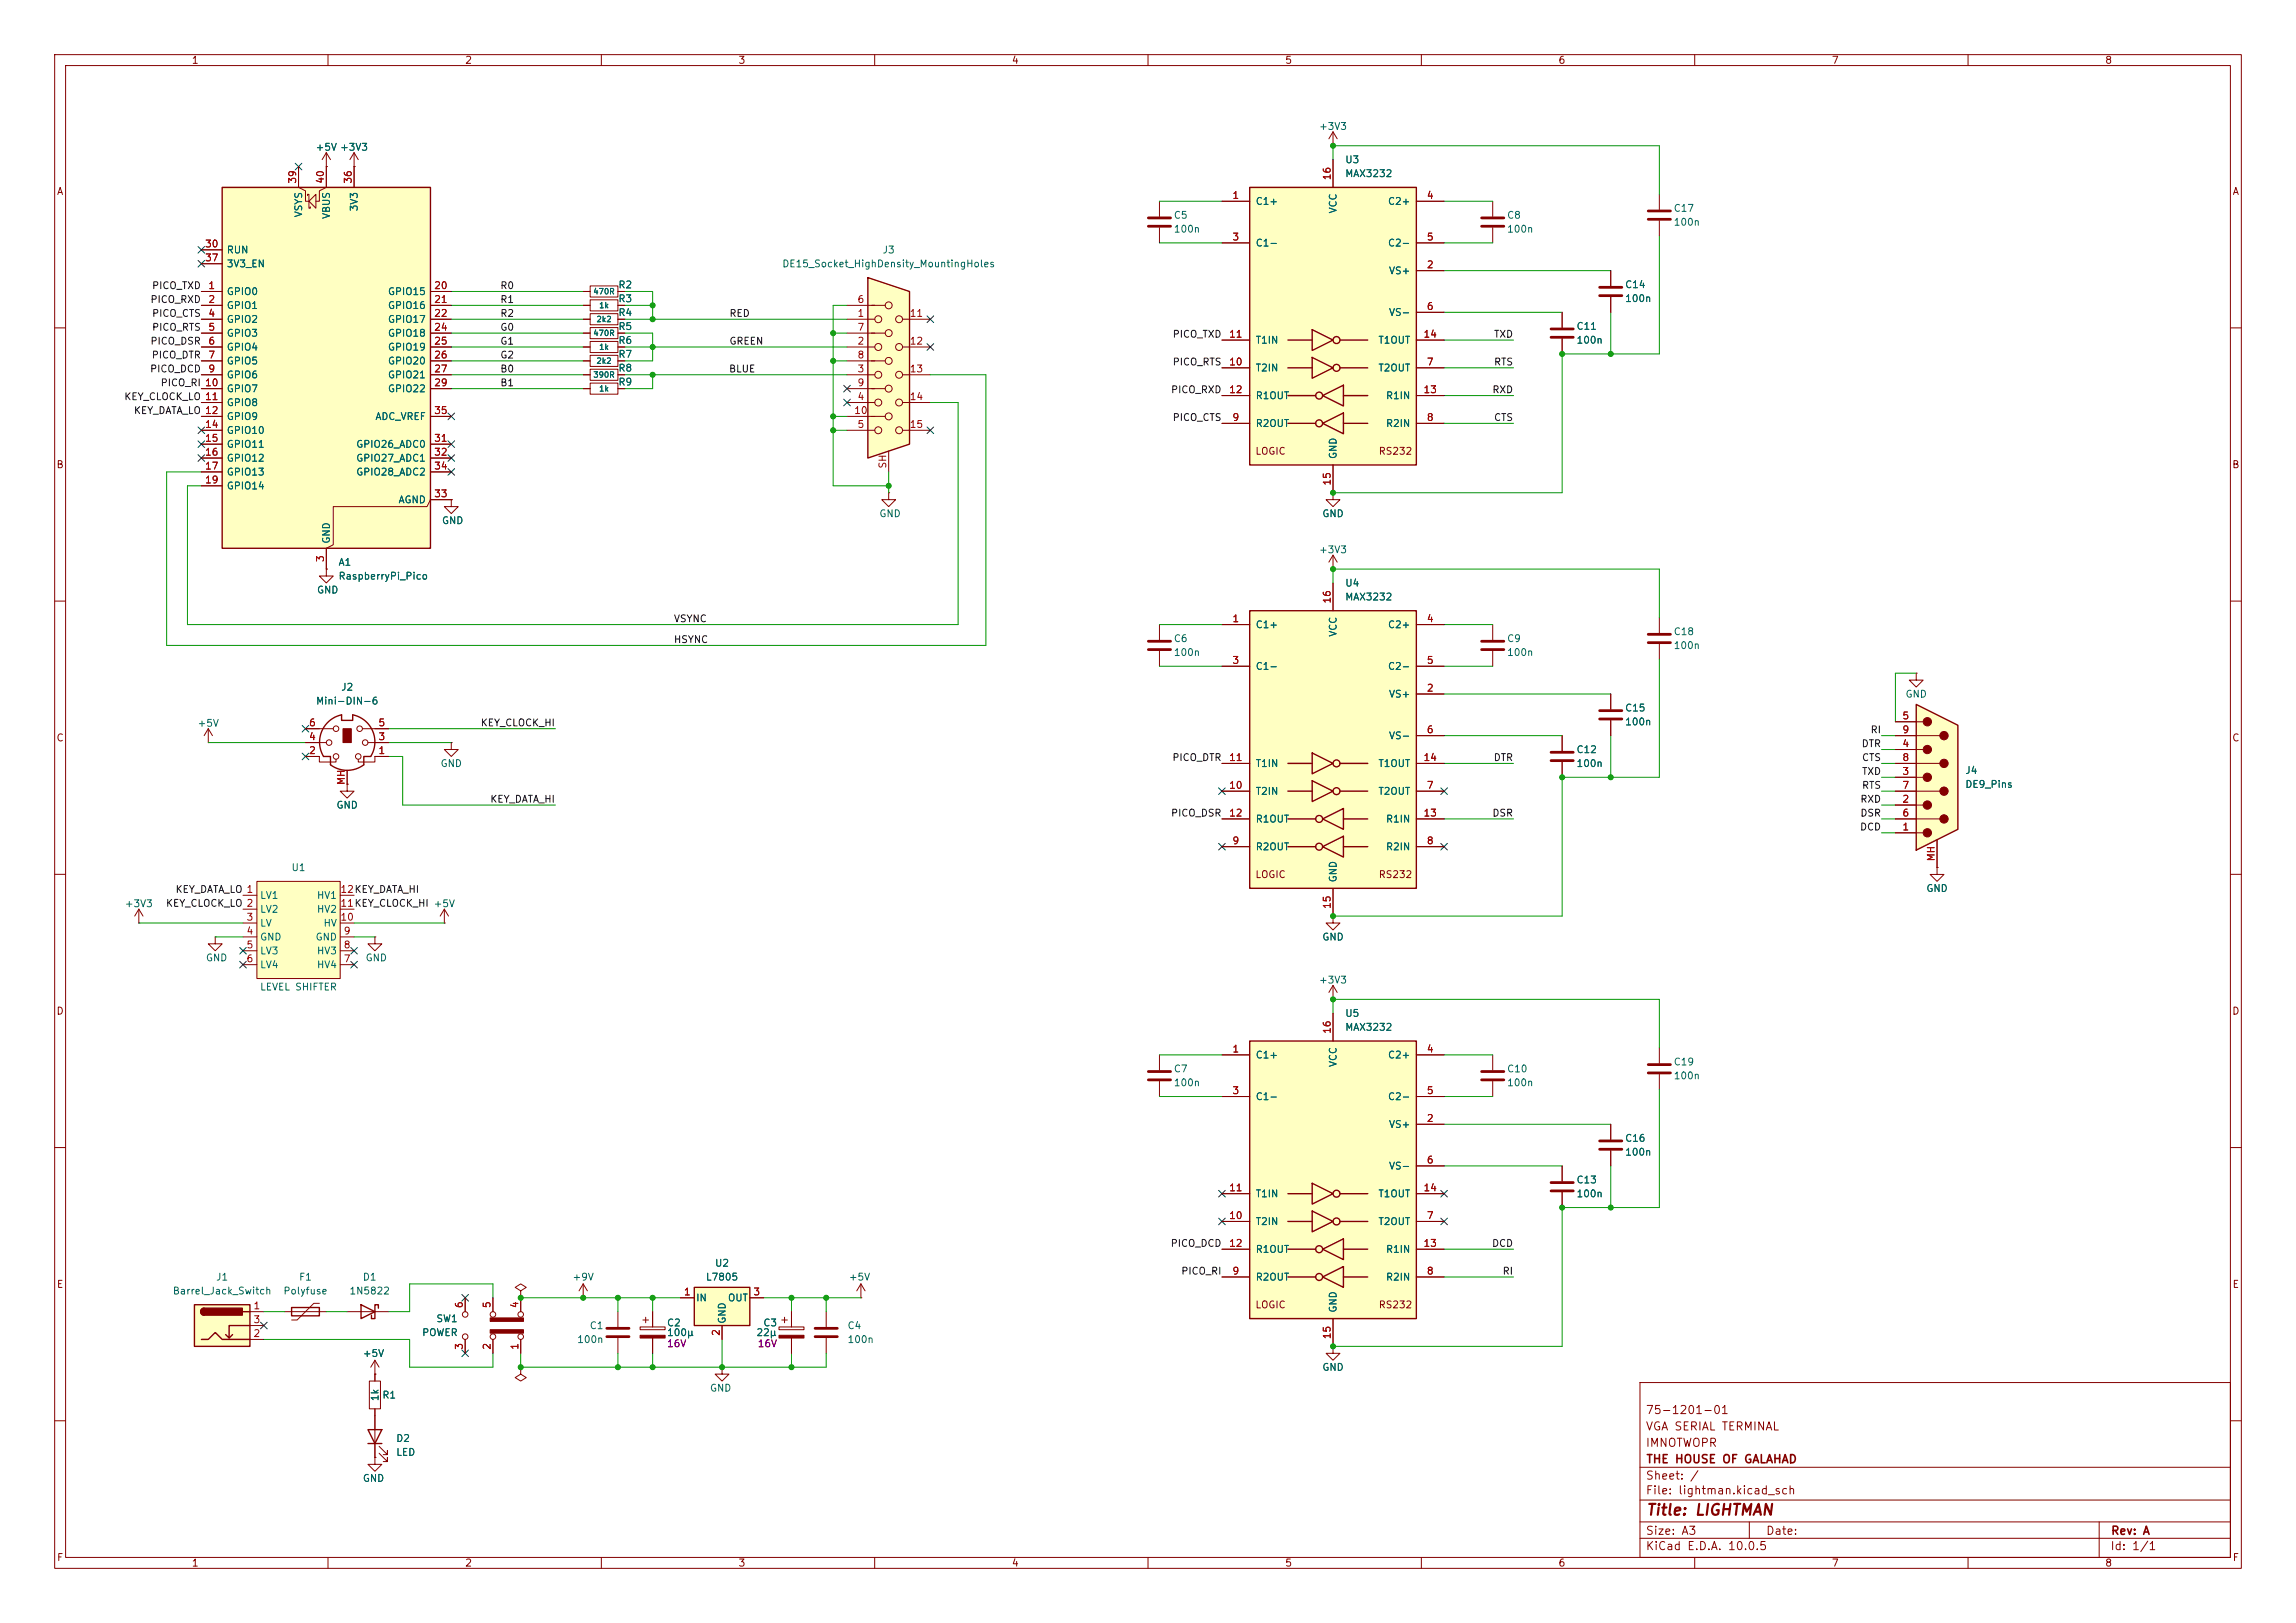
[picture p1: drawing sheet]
<svg xmlns="http://www.w3.org/2000/svg" width="420mm" height="297mm" viewBox="0 0 420 297" stroke-linecap="round" stroke-linejoin="round" font-family="sans-serif">
<defs><g id="words">
<text font-size="2" fill="#840000" x="301" y="277.8">Title: LIGHTMAN</text>
<g font-size="1.5" fill="#840000">
<text x="300.9" y="262.1">VGA SERIAL TERMINAL</text>
<text x="300.9" y="259.1">75-1201-01</text>
<text x="300.9" y="265.1">IMNOTWOPR</text>
<text x="301" y="268.1">THE HOUSE OF GALAHAD</text>
<text x="300.9" y="273.8">File: lightman.kicad_sch</text>
<text x="300.9" y="271.1">Sheet: /</text>
<text x="300.9" y="281.2">Size: A3</text>
<text x="322.9" y="281.2">Date:</text>
<text x="386" y="281.2">Rev: A</text>
<text x="300.9" y="284">KiCad E.D.A. 10.0.5</text>
<text x="385.9" y="284">Id: 1/1</text>
</g>
<g font-size="1.3" fill="#840000">
<text x="35" y="12">1</text>
<text x="85" y="12">2</text>
<text x="135" y="12">3</text>
<text x="185" y="12">4</text>
<text x="235" y="12">5</text>
<text x="285" y="12">6</text>
<text x="335" y="12">7</text>
<text x="385" y="12">8</text>
<text x="10.3" y="36">A</text>
<text x="408.3" y="36">A</text>
<text x="229.5" y="83.5">LOGIC</text>
<text x="252.1" y="83.5">RS232</text>
<text x="10.2" y="86">B</text>
<text x="408.2" y="86">B</text>
<text x="10.2" y="136">C</text>
<text x="408.2" y="136">C</text>
<text x="229.5" y="161">LOGIC</text>
<text x="252.1" y="161">RS232</text>
<text x="10.2" y="186">D</text>
<text x="408.2" y="186">D</text>
<text x="10.3" y="236">E</text>
<text x="229.5" y="239.7">LOGIC</text>
<text x="252.1" y="239.7">RS232</text>
<text x="408.3" y="236">E</text>
<text x="10.3" y="286">F</text>
<text x="35" y="287">1</text>
<text x="85" y="287">2</text>
<text x="135" y="287">3</text>
<text x="185" y="287">4</text>
<text x="235" y="287">5</text>
<text x="285" y="287">6</text>
<text x="335" y="287">7</text>
<text x="385" y="287">8</text>
<text x="408.3" y="286">F</text>
</g>
<g font-size="1.3" fill="#006464">
<text x="57.6" y="27.9">+5V +3V3</text>
<text x="241.2" y="24.1">+3V3</text>
<text x="246" y="30.2">U3</text>
<text x="246" y="32.7">MAX3232</text>
<text x="55.6" y="39.9" transform="rotate(-90 55.6 39.9)">VSYS</text>
<text x="60.7" y="40.2" transform="rotate(-90 60.7 40.2)">VBUS</text>
<text x="65.7" y="38.8" transform="rotate(-90 65.7 38.8)">3V3</text>
<text x="214.6" y="40.3">C5</text>
<text x="229.6" y="37.8">C1+</text>
<text x="244.8" y="39.2" transform="rotate(-90 244.8 39.2)">VCC</text>
<text x="253.8" y="37.8">C2+</text>
<text x="275.6" y="40.3">C8</text>
<text x="306.1" y="39.1">C17</text>
<text x="306.1" y="41.6">100n</text>
<text x="41.4" y="46.7">RUN</text>
<text x="161.3" y="46.7">J3</text>
<text x="214.6" y="42.9">100n</text>
<text x="229.6" y="45.4">C1-</text>
<text x="253.8" y="45.4">C2-</text>
<text x="275.6" y="42.9">100n</text>
<text x="41.4" y="49.2">3V3_EN</text>
<text x="113" y="53.1">R2</text>
<text x="143" y="49.2">DE15_Socket_HighDensity_MountingHoles</text>
<text x="254" y="50.5">VS+</text>
<text x="297.2" y="53">C14</text>
<text x="41.4" y="54.3">GPIO0</text>
<text x="41.4" y="56.8">GPIO1</text>
<text x="41.4" y="59.4">GPIO2</text>
<text x="70.9" y="54.3">GPIO15</text>
<text x="70.9" y="56.8">GPIO16</text>
<text x="70.9" y="59.4">GPIO17</text>
<text x="113" y="58.2">R4</text>
<text x="113" y="55.6">R3</text>
<text x="254" y="58.1">VS-</text>
<text x="297.2" y="55.6">100n</text>
<text x="41.4" y="61.9">GPIO3</text>
<text x="41.4" y="64.5">GPIO4</text>
<text x="70.9" y="61.9">GPIO18</text>
<text x="70.9" y="64.5">GPIO19</text>
<text x="113" y="60.7">R5</text>
<text x="113" y="63.2">R6</text>
<text x="113" y="65.8">R7</text>
<text x="229.6" y="63.2">T1IN</text>
<text x="252" y="63.2">T1OUT</text>
<text x="288.3" y="60.7">C11</text>
<text x="288.3" y="63.2">100n</text>
<text x="41.4" y="67">GPIO5</text>
<text x="41.4" y="69.5">GPIO6</text>
<text x="70.9" y="67">GPIO20</text>
<text x="70.9" y="69.5">GPIO21</text>
<text x="113" y="68.3">R8</text>
<text x="113" y="70.9">R9</text>
<text x="229.6" y="68.3">T2IN</text>
<text x="252" y="68.3">T2OUT</text>
<text x="41.4" y="72.1">GPIO7</text>
<text x="41.4" y="74.6">GPIO8</text>
<text x="41.4" y="77.2">GPIO9</text>
<text x="68.6" y="77.2">ADC_VREF</text>
<text x="70.9" y="72.1">GPIO22</text>
<text x="229.6" y="73.4">R1OUT</text>
<text x="253.4" y="73.4">R1IN</text>
<text x="41.4" y="79.7">GPIO10</text>
<text x="41.4" y="82.2">GPIO11</text>
<text x="65.1" y="82.2">GPIO26_ADC0</text>
<text x="229.6" y="78.4">R2OUT</text>
<text x="253.4" y="78.4">R2IN</text>
<text x="41.4" y="84.8">GPIO12</text>
<text x="41.4" y="87.3">GPIO13</text>
<text x="41.4" y="89.9">GPIO14</text>
<text x="65.1" y="84.8">GPIO27_ADC1</text>
<text x="65.1" y="87.3">GPIO28_ADC2</text>
<text x="244.8" y="84.1" transform="rotate(-90 244.8 84.1)">GND</text>
<text x="72.8" y="92.4">AGND</text>
<text x="160.8" y="94.9">GND</text>
<text x="241.8" y="94.9">GND</text>
<text x="60.7" y="99.6" transform="rotate(-90 60.7 99.6)">GND</text>
<text x="80.7" y="96.2">GND</text>
<text x="241.2" y="101.5">+3V3</text>
<text x="61.8" y="103.8">A1</text>
<text x="61.8" y="106.4">RaspberryPi_Pico</text>
<text x="246" y="107.6">U4</text>
<text x="57.9" y="108.9">GND</text>
<text x="246" y="110.2">MAX3232</text>
<text x="214.6" y="117.8">C6</text>
<text x="229.6" y="115.3">C1+</text>
<text x="244.8" y="116.6" transform="rotate(-90 244.8 116.6)">VCC</text>
<text x="253.8" y="115.3">C2+</text>
<text x="275.6" y="117.8">C9</text>
<text x="306.1" y="116.5">C18</text>
<text x="306.1" y="119.1">100n</text>
<text x="214.6" y="120.3">100n</text>
<text x="229.6" y="122.9">C1-</text>
<text x="253.8" y="122.9">C2-</text>
<text x="275.6" y="120.3">100n</text>
<text x="57.7" y="129.2">Mini-DIN-6</text>
<text x="62.3" y="126.7">J2</text>
<text x="254" y="128">VS+</text>
<text x="297.2" y="130.5">C15</text>
<text x="348.5" y="128">GND</text>
<text x="36" y="133.3">+5V</text>
<text x="254" y="135.6">VS-</text>
<text x="297.2" y="133">100n</text>
<text x="80.5" y="140.7">GND</text>
<text x="229.6" y="140.7">T1IN</text>
<text x="252" y="140.7">T1OUT</text>
<text x="288.3" y="138.1">C12</text>
<text x="288.3" y="140.7">100n</text>
<text x="359.4" y="141.9">J4</text>
<text x="61.4" y="148.3">GND</text>
<text x="229.6" y="145.7">T2IN</text>
<text x="252" y="145.7">T2OUT</text>
<text x="359.4" y="144.5">DE9_Pins</text>
<text x="229.6" y="155.9">R2OUT</text>
<text x="229.6" y="150.8">R1OUT</text>
<text x="253.4" y="155.9">R2IN</text>
<text x="253.4" y="150.8">R1IN</text>
<text x="53.2" y="159.7">U1</text>
<text x="244.8" y="161.6" transform="rotate(-90 244.8 161.6)">GND</text>
<text x="22.7" y="166.3">+3V3</text>
<text x="47.5" y="164.8">LV1</text>
<text x="47.5" y="167.3">LV2</text>
<text x="57.9" y="167.3">HV2</text>
<text x="57.9" y="164.8">HV1</text>
<text x="352.3" y="163.5">GND</text>
<text x="47.5" y="169.9">LV</text>
<text x="47.5" y="172.4">GND</text>
<text x="57.6" y="172.4">GND</text>
<text x="59.1" y="169.9">HV</text>
<text x="241.8" y="172.4">GND</text>
<text x="37.6" y="176.2">GND</text>
<text x="47.5" y="175">LV3</text>
<text x="47.5" y="177.5">LV4</text>
<text x="57.9" y="177.5">HV4</text>
<text x="57.9" y="175">HV3</text>
<text x="66.8" y="176.2">GND</text>
<text x="47.5" y="181.6">LEVEL SHIFTER</text>
<text x="241.2" y="180.3">+3V3</text>
<text x="246" y="186.4">U5</text>
<text x="246" y="188.9">MAX3232</text>
<text x="214.6" y="196.5">C7</text>
<text x="229.6" y="194">C1+</text>
<text x="244.8" y="195.4" transform="rotate(-90 244.8 195.4)">VCC</text>
<text x="253.8" y="194">C2+</text>
<text x="275.6" y="196.5">C10</text>
<text x="306.1" y="195.3">C19</text>
<text x="306.1" y="197.8">100n</text>
<text x="214.6" y="199.1">100n</text>
<text x="229.6" y="201.6">C1-</text>
<text x="253.8" y="201.6">C2-</text>
<text x="275.6" y="199.1">100n</text>
<text x="254" y="206.7">VS+</text>
<text x="297.2" y="209.2">C16</text>
<text x="254" y="214.3">VS-</text>
<text x="297.2" y="211.8">100n</text>
<text x="229.6" y="219.4">T1IN</text>
<text x="252" y="219.4">T1OUT</text>
<text x="288.3" y="216.9">C13</text>
<text x="288.3" y="219.4">100n</text>
<text x="229.6" y="224.5">T2IN</text>
<text x="252" y="224.5">T2OUT</text>
<text x="130.7" y="232.1">U2</text>
<text x="229.6" y="229.6">R1OUT</text>
<text x="253.4" y="229.6">R1IN</text>
<text x="31.5" y="237.2">Barrel_Jack_Switch</text>
<text x="39.4" y="234.6">J1</text>
<text x="51.7" y="237.2">Polyfuse</text>
<text x="54.6" y="234.6">F1</text>
<text x="63.8" y="237.2">1N5822</text>
<text x="66.3" y="234.6">D1</text>
<text x="104.6" y="234.6">+9V</text>
<text x="127.2" y="238.5">IN</text>
<text x="129" y="234.6">L7805</text>
<text x="133.1" y="238.5">OUT</text>
<text x="155.2" y="234.6">+5V</text>
<text x="229.6" y="234.6">R2OUT</text>
<text x="253.4" y="234.6">R2IN</text>
<text x="77.1" y="244.8">POWER</text>
<text x="79.7" y="242.3">SW1</text>
<text x="107.8" y="243.5">C1</text>
<text x="121.9" y="243">C2</text>
<text x="121.9" y="244.8">100µ</text>
<text x="133" y="242.3" transform="rotate(-90 133 242.3)">GND</text>
<text x="138.3" y="244.8">22µ</text>
<text x="139.5" y="243">C3</text>
<text x="154.9" y="243.5">C4</text>
<text x="244.8" y="240.3" transform="rotate(-90 244.8 240.3)">GND</text>
<text x="66.3" y="248.6">+5V</text>
<text x="105.5" y="246.1">100n</text>
<text x="154.9" y="246.1">100n</text>
<text x="241.8" y="251.2">GND</text>
<text x="69.5" y="256.5" transform="rotate(-90 69.5 256.5)">1k</text>
<text x="69.8" y="256.2">R1</text>
<text x="129.8" y="255">GND</text>
<text x="72.4" y="264.2">D2</text>
<text x="72.4" y="266.7">LED</text>
<text x="66.3" y="271.5">GND</text>
</g>
<g font-size="1.3" fill="#a90000">
<text x="54.5" y="33.7" transform="rotate(-90 54.5 33.7)">39</text>
<text x="59.6" y="33.7" transform="rotate(-90 59.6 33.7)">40</text>
<text x="64.6" y="33.7" transform="rotate(-90 64.6 33.7)">36</text>
<text x="243.7" y="33.1" transform="rotate(-90 243.7 33.1)">16</text>
<text x="225.3" y="36.7">1</text>
<text x="260.9" y="36.7">4</text>
<text x="37.4" y="45.6">30</text>
<text x="225.3" y="44.3">3</text>
<text x="260.9" y="44.3">5</text>
<text x="37.4" y="48.1">37</text>
<text x="38" y="53.2">1</text>
<text x="79.3" y="53.2">20</text>
<text x="260.9" y="49.4">2</text>
<text x="38" y="55.7">2</text>
<text x="38" y="58.3">4</text>
<text x="79.3" y="55.7">21</text>
<text x="79.3" y="58.3">22</text>
<text x="156.7" y="58.3">1</text>
<text x="156.7" y="55.7">6</text>
<text x="166.3" y="58.3">11</text>
<text x="260.9" y="57">6</text>
<text x="38" y="60.8">5</text>
<text x="38" y="63.4">6</text>
<text x="38" y="65.9">7</text>
<text x="79.3" y="60.8">24</text>
<text x="79.3" y="63.4">25</text>
<text x="79.3" y="65.9">26</text>
<text x="156.7" y="63.4">2</text>
<text x="156.7" y="60.8">7</text>
<text x="156.7" y="65.9">8</text>
<text x="166.3" y="63.4">12</text>
<text x="224.7" y="62.1">11</text>
<text x="260.3" y="62.1">14</text>
<text x="37.4" y="71">10</text>
<text x="38" y="68.4">9</text>
<text x="79.3" y="68.4">27</text>
<text x="79.3" y="71">29</text>
<text x="156.7" y="68.4">3</text>
<text x="156.7" y="71">9</text>
<text x="166.3" y="68.4">13</text>
<text x="224.7" y="67.2">10</text>
<text x="260.9" y="67.2">7</text>
<text x="37.4" y="73.5">11</text>
<text x="37.4" y="76.1">12</text>
<text x="79.3" y="76.1">35</text>
<text x="156.1" y="76.1">10</text>
<text x="156.7" y="73.5">4</text>
<text x="166.3" y="73.5">14</text>
<text x="224.7" y="72.3">12</text>
<text x="225.3" y="77.3">9</text>
<text x="260.3" y="72.3">13</text>
<text x="260.9" y="77.3">8</text>
<text x="37.4" y="78.6">14</text>
<text x="37.4" y="81.1">15</text>
<text x="37.4" y="83.7">16</text>
<text x="79.3" y="81.1">31</text>
<text x="79.3" y="83.7">32</text>
<text x="156.7" y="78.6">5</text>
<text x="166.3" y="78.6">15</text>
<text x="37.4" y="86.2">17</text>
<text x="37.4" y="88.8">19</text>
<text x="79.3" y="86.2">34</text>
<text x="162.4" y="85.9" transform="rotate(-90 162.4 85.9)">SH</text>
<text x="243.7" y="89" transform="rotate(-90 243.7 89)">15</text>
<text x="79.3" y="91.3">33</text>
<text x="59.6" y="103" transform="rotate(-90 59.6 103)">3</text>
<text x="243.7" y="110.6" transform="rotate(-90 243.7 110.6)">16</text>
<text x="225.3" y="114.2">1</text>
<text x="260.9" y="114.2">4</text>
<text x="225.3" y="121.8">3</text>
<text x="260.9" y="121.8">5</text>
<text x="260.9" y="126.9">2</text>
<text x="347.9" y="131.9">5</text>
<text x="56.4" y="135.8">4</text>
<text x="56.4" y="133.2">6</text>
<text x="69.1" y="135.8">3</text>
<text x="69.1" y="133.2">5</text>
<text x="260.9" y="134.5">6</text>
<text x="347.9" y="137">4</text>
<text x="347.9" y="134.5">9</text>
<text x="56.4" y="138.3">2</text>
<text x="63.4" y="143.8" transform="rotate(-90 63.4 143.8)">MH</text>
<text x="69.1" y="138.3">1</text>
<text x="224.7" y="139.6">11</text>
<text x="260.3" y="139.6">14</text>
<text x="347.9" y="142.1">3</text>
<text x="347.9" y="139.6">8</text>
<text x="224.7" y="144.6">10</text>
<text x="224.7" y="149.7">12</text>
<text x="260.3" y="149.7">13</text>
<text x="260.9" y="144.6">7</text>
<text x="347.9" y="147.2">2</text>
<text x="347.9" y="149.7">6</text>
<text x="347.9" y="144.6">7</text>
<text x="225.3" y="154.8">9</text>
<text x="260.9" y="154.8">8</text>
<text x="347.9" y="152.3">1</text>
<text x="354.2" y="157.7" transform="rotate(-90 354.2 157.7)">MH</text>
<text x="62.2" y="166.2">11KEY_CLOCK_HI +5V</text>
<text x="62.2" y="163.7">12KEY_DATA_HI</text>
<text x="243.7" y="166.4" transform="rotate(-90 243.7 166.4)">15</text>
<text x="45" y="168.8">3</text>
<text x="45" y="171.3">4</text>
<text x="45" y="173.9">5</text>
<text x="62.2" y="168.8">10</text>
<text x="62.8" y="173.9">8</text>
<text x="62.8" y="171.3">9</text>
<text x="45" y="176.4">6</text>
<text x="62.8" y="176.4">7</text>
<text x="243.7" y="189.3" transform="rotate(-90 243.7 189.3)">16</text>
<text x="225.3" y="192.9">1</text>
<text x="260.9" y="192.9">4</text>
<text x="225.3" y="200.5">3</text>
<text x="260.9" y="200.5">5</text>
<text x="260.9" y="205.6">2</text>
<text x="260.9" y="213.2">6</text>
<text x="224.7" y="218.3">11</text>
<text x="260.3" y="218.3">14</text>
<text x="224.7" y="223.4">10</text>
<text x="260.9" y="223.4">7</text>
<text x="224.7" y="228.5">12</text>
<text x="225.3" y="233.5">9</text>
<text x="260.3" y="228.5">13</text>
<text x="260.9" y="233.5">8</text>
<text x="46.3" y="239.9">1</text>
<text x="85" y="239.5" transform="rotate(-90 85 239.5)">6</text>
<text x="90" y="239.5" transform="rotate(-90 90 239.5)">5</text>
<text x="95.1" y="239.5" transform="rotate(-90 95.1 239.5)">4</text>
<text x="125" y="237.4">1</text>
<text x="137.7" y="237.4">3</text>
<text x="46.3" y="245">2</text>
<text x="46.3" y="242.4">3</text>
<text x="131.9" y="244.6" transform="rotate(-90 131.9 244.6)">2</text>
<text x="243.7" y="245.2" transform="rotate(-90 243.7 245.2)">15</text>
<text x="85" y="247.1" transform="rotate(-90 85 247.1)">3</text>
<text x="90" y="247.1" transform="rotate(-90 90 247.1)">2</text>
<text x="95.1" y="247.1" transform="rotate(-90 95.1 247.1)">1</text>
</g>
<g font-size="1.3" fill="#0f0f0f">
<text x="27.7" y="53.2">PICO_TXD</text>
<text x="91.4" y="53.2">R0</text>
<text x="27.4" y="55.8">PICO_RXD</text>
<text x="27.7" y="58.3">PICO_CTS</text>
<text x="91.4" y="58.3">R2</text>
<text x="91.4" y="55.8">R1</text>
<text x="133.3" y="58.3">RED</text>
<text x="27.4" y="63.4">PICO_DSR</text>
<text x="27.7" y="65.9">PICO_DTR</text>
<text x="27.7" y="60.8">PICO_RTS</text>
<text x="91.4" y="60.8">G0</text>
<text x="91.4" y="63.4">G1</text>
<text x="91.4" y="65.9">G2</text>
<text x="133.3" y="63.4">GREEN</text>
<text x="214.4" y="62.1">PICO_TXD</text>
<text x="273.2" y="62.1">TXD</text>
<text x="27.3" y="68.5">PICO_DCD</text>
<text x="29.3" y="71">PICO_RI 10</text>
<text x="91.4" y="71">B1</text>
<text x="91.4" y="68.5">B0</text>
<text x="133.2" y="68.5">BLUE</text>
<text x="214.4" y="67.2">PICO_RTS</text>
<text x="273.2" y="67.2">RTS</text>
<text x="22.6" y="73.5">KEY_CLOCK_LO 11</text>
<text x="24.4" y="76.1">KEY_DATA_LO 12</text>
<text x="214.1" y="72.3">PICO_RXD</text>
<text x="214.4" y="77.3">PICO_CTS</text>
<text x="272.9" y="72.3">RXD</text>
<text x="273.2" y="77.3">CTS</text>
<text x="123.2" y="118">HSYNC</text>
<text x="123.2" y="114.2">VSYNC</text>
<text x="87.8" y="133.2">KEY_CLOCK_HI</text>
<text x="340.4" y="137">DTR</text>
<text x="342.1" y="134.5">RI</text>
<text x="214.3" y="139.6">PICO_DTR</text>
<text x="273.1" y="139.6">DTR</text>
<text x="340.5" y="139.6">CTS</text>
<text x="340.5" y="142.1">TXD</text>
<text x="89.6" y="147.2">KEY_DATA_HI</text>
<text x="214.1" y="149.7">PICO_DSR</text>
<text x="272.9" y="149.7">DSR</text>
<text x="340.2" y="147.2">RXD</text>
<text x="340.2" y="149.7">DSR</text>
<text x="340.5" y="144.7">RTS</text>
<text x="340.1" y="152.3">DCD</text>
<text x="30.3" y="166.2">KEY_CLOCK_LO 2</text>
<text x="32" y="163.7">KEY_DATA_LO 1</text>
<text x="214" y="228.5">PICO_DCD</text>
<text x="216" y="233.6">PICO_RI</text>
<text x="272.8" y="228.5">DCD</text>
<text x="274.8" y="233.6">RI</text>
</g>
<g font-size="1.3" fill="#840084">
<text x="121.9" y="246.8">16V</text>
<text x="138.5" y="246.8">16V</text>
</g>
<g font-size="1" fill="#006464">
<text x="108.4" y="54.1">470R</text>
<text x="109" y="59.2">2k2</text>
<text x="109.5" y="56.6">1k</text>
<text x="108.4" y="61.7">470R</text>
<text x="109.5" y="64.3">1k</text>
<text x="108.4" y="69.3">390R</text>
<text x="109" y="66.8">2k2</text>
<text x="109.5" y="71.9">1k</text>
</g>
</g></defs>
<g fill="none" stroke="#840000" stroke-width=".18">
<path d="M10 10h400v277h-400zM12 12h396v273h-396zM60 10v2M110 10v2M160 10v2M210 10v2M260 10v2M310 10v2M360 10v2M10 60h2M408 60h2M162.6 90.2v1.2h1.2l-1.2 1.3-1.3-1.3h1.3"/>
<path d="M162.6 90.2h.1M10 110h2M408 110h2M10 160h2M408 160h2M10 210h2M408 210h2M95.2 236.2l-1-.6 1-.7 1.1 .7-1.1 .6v1.3M95.2 237.5h.1M106.7 237.5h.1M106.7 234.9l-.8 1.3M106.7 234.9l.7 1.3"/>
<path d="M106.7 234.9v2.6M117.1 242.8h4.6v.5h-4.6zM117.6 241.6h1M118.1 241v1.1M119.4 240v2.8M119.4 244.9v2.7M300 253h108v32h-108zM10 260h2M300 278.5h108M300 274.5h108M300 268.5h108M320 278.5v3"/>
<path d="M384 278.5v6.5M408 260h2M60 285v2M110 285v2M160 285v2M210 285v2M260 285v2M300 281.5h108M310 285v2M360 285v2"/>
</g>
<path d="M117.1 244.3h4.6v.6h-4.6z" fill="#840000" stroke="#840000" stroke-width=".18"/>
<path d="M127 235.6h10.2v7h-10.2z" fill="#ffffc2"/>
<path d="M66 238.8l2.6 1.2-2.6 1.3zM69.2 239.4v-.6h-.6v2.5h-.7v-.6M127 235.6h10.2v7h-10.2z" fill="none" stroke="#840000" stroke-width=".25"/>
<g fill="none" stroke="#840000" stroke-width=".18">
<path d="M106.7 58.4h1.2M107.9 57.4h5.1v2h-5.1zM113 58.4h1.3M106.7 68.6h1.2M106.7 71.1h1.2M107.9 67.6h5.1v2h-5.1zM107.9 70.1h5.1v2h-5.1zM113 68.6h1.3M113 71.1h1.3M38.1 135.9h.1M38.1 133.4l-.8 1.2M38.1 133.4l.8 1.2"/>
<path d="M38.1 133.4v2.5M82.5 135.9v1.3h1.3l-1.3 1.2-1.2-1.2h1.2M82.5 135.9h.1M25.4 168.9h.1M25.4 166.4l-.8 1.2M25.4 166.4l.8 1.2M25.4 166.4v2.5M39.4 171.5v1.2h1.2l-1.2 1.3-1.3-1.3h1.3M39.4 171.5h.1M68.6 171.5v1.2h1.2l-1.2 1.3-1.3-1.3h1.3M68.6 171.5h.1M81.3 168.9h.1"/>
<path d="M81.3 166.4l-.8 1.2M81.3 166.4l.7 1.2M81.3 166.4v2.5M243.8 167.6v1.3h1.3l-1.3 1.3-1.2-1.3h1.2M243.8 167.6h.1M212.1 193v2.8M212.1 197.9v2.8M243.8 182.9h.1M243.8 180.3l-.7 1.3M243.8 180.3l.8 1.3M243.8 180.3v2.6M303.5 191.8v2.8"/>
<path d="M303.5 196.6v2.8M285.7 213.4v2.8M285.7 218.2v2.8M294.6 205.7v2.8M294.6 210.6v2.8M124.5 237.5h2.5M137.2 237.5h2.5M157.5 237.5h.1M157.5 234.9l-.8 1.3M157.5 234.9l.7 1.3M157.5 234.9v2.6M63.5 240h7.6"/>
<path d="M67.6 252.7h2v5.1h-2zM68.6 251.5h.1M68.6 248.9l-.8 1.3M68.6 248.9l.7 1.3M68.6 248.9v3.8M68.6 257.8v1.3M113 240v2.8M113 244.9v2.7M132.1 250.2v1.3h1.2l-1.2 1.2-1.3-1.2h1.3M132.1 250.2h.1M132.1 242.6v2.5M142.5 242.8h4.6v.5h-4.6z"/>
<path d="M143 241.6h1M143.5 241v1.1M144.8 240v2.8M144.8 244.9v2.7M151.1 240v2.8M151.1 244.9v2.7M68.6 266.7v1.3h1.2l-1.2 1.2-1.3-1.2h1.3M68.6 266.7h.1"/>
</g>
<path d="M210.1 196.1h4M210.1 197.6h4M301.5 194.8h4.1M301.5 196.3h4.1M283.7 216.4h4.1M283.7 217.9h4.1M292.6 208.8h4.1M292.6 210.3h4.1M111 243.1h4.1M111 244.6h4.1M149.1 243.1h4.1M149.1 244.6h4.1" fill="none" stroke="#840000" stroke-width=".51"/>
<path d="M142.5 244.3h4.6v.6h-4.6z" fill="#840000" stroke="#840000" stroke-width=".18"/>
<path d="M228.6 190.5h30.5v50.8h-30.5z" fill="#ffffc2"/>
<g fill="none" stroke="#840000" stroke-width=".25">
<path d="M228.6 190.5h30.5v50.8h-30.5zM235.6 218.4h4.4M240 216.5l3.8 1.9-3.8 1.9zM245.1 218.4h5.1M235.6 223.5h4.4M235.6 228.6h5.1M235.6 233.7h5.1M240 221.6l3.8 1.9-3.8 1.9zM241.9 228.6l3.8-1.9v3.8zM241.9 233.7l3.8-1.9v3.8zM245.1 223.5h5.1M245.7 228.6h4.5"/>
<path d="M245.7 233.7h4.5"/>
<circle cx="244.5" cy="218.4" r=".63"/>
<circle cx="241.3" cy="233.7" r=".63"/>
<circle cx="241.3" cy="228.6" r=".63"/>
<circle cx="244.5" cy="223.5" r=".63"/>
</g>
<g fill="none" stroke="#840000" stroke-width=".18">
<path d="M223.5 193h5.1M243.8 185.4v5.1M259.1 193h5.1M223.5 200.7h5.1M223.5 218.4h5.1M259.1 205.7h5.1M259.1 200.7h5.1M259.1 213.4h5.1M259.1 218.4h5.1M223.5 223.5h5.1M223.5 233.7h5.1M223.5 228.6h5.1"/>
<path d="M259.1 223.5h5.1M259.1 233.7h5.1M259.1 228.6h5.1M243.8 241.3v5.1"/>
</g>
<path d="M228.6 111.8h30.5v50.8h-30.5z" fill="#ffffc2"/>
<g fill="none" stroke="#840000" stroke-width=".25">
<path d="M228.6 111.8h30.5v50.8h-30.5zM235.6 139.7h4.4M240 137.8l3.8 1.9-3.8 1.9zM245.1 139.7h5.1M235.6 144.8h4.4M235.6 149.9h5.1M235.6 154.9h5.1M240 142.9l3.8 1.9-3.8 1.9zM241.9 149.9l3.8-1.9v3.8zM241.9 154.9l3.8-1.9v3.8zM245.1 144.8h5.1M245.7 149.9h4.5"/>
<path d="M245.7 154.9h4.5"/>
<circle cx="244.5" cy="139.7" r=".63"/>
<circle cx="241.3" cy="154.9" r=".63"/>
<circle cx="241.3" cy="149.9" r=".63"/>
<circle cx="244.5" cy="144.8" r=".63"/>
</g>
<g fill="none" stroke="#840000" stroke-width=".18">
<path d="M59.7 30.5h.1M59.7 27.9l-.8 1.3M59.7 27.9l.8 1.3M59.7 27.9v2.6M64.8 30.5h.1M64.8 27.9l-.8 1.3M64.8 27.9l.7 1.3M64.8 27.9v2.6M223.5 114.3h5.1M243.8 106.7v5.1M259.1 114.3h5.1M273 114.3v2.8"/>
<path d="M273 119.1v2.8M303.5 113v2.8M303.5 117.9v2.8M223.5 121.9h5.1M223.5 139.7h5.1M259.1 127h5.1M259.1 121.9h5.1M259.1 134.6h5.1M259.1 139.7h5.1M223.5 144.8h5.1M223.5 154.9h5.1M223.5 149.9h5.1"/>
<path d="M259.1 144.8h5.1M259.1 154.9h5.1M259.1 149.9h5.1M243.8 162.6v5"/>
</g>
<path d="M271 117.3h4.1M271 118.9h4.1M301.5 116.1h4.1M301.5 117.6h4.1" fill="none" stroke="#840000" stroke-width=".51"/>
<path d="M40.6 34.3h38.1v66h-38.1z" fill="#ffffc2"/>
<path d="M40.6 34.3h38.1v66h-38.1z" fill="none" stroke="#840000" stroke-width=".25"/>
<g fill="none" stroke="#840000" stroke-width=".18">
<path d="M54.6 30.5v3.8l1.3 .6v1.9h.6M56.3 35.8v-.2h.2v2.5h.3v-.3M56.5 36.8l1.3-1.2v2.5zM59.7 30.5v3.8l-1.3 .6v1.9h-.6M64.8 30.5v3.8M243.8 26.7h.1M243.8 24.1l-.7 1.3M243.8 24.1l.8 1.3M243.8 24.1v2.6M36.8 53.3h3.8M36.8 55.9h3.8M36.8 58.4h3.8"/>
<path d="M36.8 45.7h3.8M36.8 48.3h3.8M78.7 53.3h3.8M78.7 55.9h3.8M78.7 58.4h3.8M106.7 55.9h1.2M107.9 54.9h5.1v2h-5.1zM113 55.9h1.3M36.8 61h3.8M36.8 63.5h3.8M36.8 66h3.8M36.8 68.6h3.8"/>
<path d="M36.8 71.1h3.8M36.8 73.7h3.8M36.8 76.2h3.8M36.8 78.7h3.8M78.7 61h3.8M78.7 63.5h3.8M78.7 66h3.8M78.7 68.6h3.8M78.7 71.1h3.8M78.7 76.2h3.8M36.8 81.3h3.8M36.8 83.8h3.8"/>
<path d="M36.8 86.4h3.8M36.8 88.9h3.8M78.7 81.3h3.8M78.7 83.8h3.8M78.7 86.4h3.8M82.5 91.4h-3.8l-.6 1.3h-17.1v7l-1.3 .6v3.8M82.5 91.4v1.3h1.3l-1.3 1.3-1.2-1.3h1.2M82.5 91.4h.1M212.1 114.3v2.8M212.1 119.1v2.8M285.7 134.6v2.8M285.7 139.4v2.8"/>
<path d="M294.6 127v2.8M294.6 131.8v2.8M350.5 123.2v1.3h1.3l-1.3 1.2-1.3-1.2h1.3M350.5 123.2h.1M63.5 143.5v1.3h1.3l-1.3 1.3-1.3-1.3h1.3M63.5 143.5h.1M354.3 158.8v1.2h1.3l-1.3 1.3-1.2-1.3h1.2M354.3 158.8h.1M273 193v2.8M273 197.9v2.8M95.2 250.2v1.3l-1 .6 1 .6 1.1-.6-1.1-.6M95.2 250.2h.1"/>
<path d="M243.8 246.4v1.2h1.3l-1.3 1.3-1.2-1.3h1.2M243.8 246.4h.1"/>
</g>
<path d="M210.1 117.3h4M210.1 118.9h4M283.7 137.7h4.1M283.7 139.2h4.1M292.6 130h4.1M292.6 131.6h4.1M271 196.1h4.1M271 197.6h4.1" fill="none" stroke="#840000" stroke-width=".51"/>
<path d="M350.5 128.9l7.6 3.8v19.1l-7.6 3.8z" fill="#ffffc2"/>
<path d="M346.7 132.1h5.1M346.7 134.6h8.1M346.7 137.2h5.1M346.7 139.7h8.1M346.7 142.2h5.1M346.7 144.8h8.1M346.7 147.3h5.1M346.7 149.9h8.1M346.7 152.4h5.1M354.3 153.7v5.1" fill="none" stroke="#840000" stroke-width=".18"/>
<path d="M350.5 128.9l7.6 3.8v19.1l-7.6 3.8z" fill="none" stroke="#840000" stroke-width=".25"/>
<g fill="#840000" stroke="#840000" stroke-width=".18">
<circle cx="352.6" cy="132.1" r=".76"/>
<circle cx="352.6" cy="137.2" r=".76"/>
<circle cx="352.6" cy="142.2" r=".76"/>
<circle cx="352.6" cy="147.3" r=".76"/>
<circle cx="352.6" cy="152.4" r=".76"/>
<circle cx="355.6" cy="134.6" r=".76"/>
<circle cx="355.6" cy="139.7" r=".76"/>
<circle cx="355.6" cy="144.8" r=".76"/>
<circle cx="355.6" cy="149.9" r=".76"/>
</g>
<path d="M228.6 34.3h30.5v50.8h-30.5z" fill="#ffffc2"/>
<g fill="none" stroke="#840000" stroke-width=".25">
<path d="M228.6 34.3h30.5v50.8h-30.5zM235.6 62.2h4.4M235.6 67.3h4.4M235.6 72.4h5.1M235.6 77.5h5.1M240 60.3l3.8 1.9-3.8 1.9zM240 65.4l3.8 1.9-3.8 1.9zM241.9 72.4l3.8-1.9v3.8zM241.9 77.5l3.8-1.9v3.8zM245.1 62.2h5.1M245.1 67.3h5.1M245.7 72.4h4.5"/>
<path d="M245.7 77.5h4.5"/>
<circle cx="241.3" cy="72.4" r=".63"/>
<circle cx="241.3" cy="77.5" r=".63"/>
<circle cx="244.5" cy="62.2" r=".63"/>
<circle cx="244.5" cy="67.3" r=".63"/>
</g>
<g fill="none" stroke="#840000" stroke-width=".18">
<path d="M223.5 36.8h5.1M243.8 29.2v5.1M259.1 36.8h5.1M223.5 44.5h5.1M259.1 49.5h5.1M259.1 44.5h5.1M259.1 57.2h5.1M285.7 57.2v2.7M223.5 67.3h5.1M223.5 77.5h5.1M223.5 62.2h5.1M223.5 72.4h5.1"/>
<path d="M259.1 67.3h5.1M259.1 77.5h5.1M259.1 62.2h5.1M259.1 72.4h5.1M285.7 62v2.8M243.8 85.1v5.1"/>
</g>
<path d="M283.7 60.2h4.1M283.7 61.7h4.1" fill="none" stroke="#840000" stroke-width=".51"/>
<path d="M35.6 238.8h10.1v7.6h-10.1z" fill="#ffffc2"/>
<path d="M59.8 132.3l1.4-1 1.3-.5v1h2v-1a5.1 5.1 0 0 1 3.3 7.6h-1.3v1.6a5.1 5.1 0 0 1-6 0v-1.6h-1.3a5.1 5.1 0 0 1 .6-6.1zM35.6 238.8h10.1v7.6h-10.1zM37.3 239.4a.64 .64 0 0 0-.6 .6 .64 .64 0 0 0 .6 .7M53.3 239.3h5.1v1.5h-5.1zM36.8 245.1h1.3l1.3-1.3 1.2 1.3h5.1M42.5 244.2l-.6 .7M44.4 240h1.3M45.7 242.6h-3.8v2.3l-.6-.7" fill="none" stroke="#840000" stroke-width=".25"/>
<g fill="#840000" stroke="#840000" stroke-width=".25">
<path d="M36.9 239.6l.4-.2v1.3a.63 .63 0 0 1-.5-.4 .63 .63 0 0 1 .1-.7z"/>
<path d="M37.3 239.4h7v1.3h-7z"/>
</g>
<g fill="none" stroke="#840000" stroke-width=".18">
<path d="M212.1 36.8v2.8M273 36.8v2.8M303.5 35.6v2.8M107.9 59.9h5.1v2.1h-5.1zM212.1 41.7v2.8M273 41.7v2.8M294.6 49.5v2.8M294.6 54.4v2.8M303.5 40.4v2.8M106.7 61h1.2M113 61h1.3M243.8 90.2v1.2h1.3l-1.3 1.3-1.2-1.3h1.2"/>
<path d="M243.8 90.2h.1M59.7 104.1v1.3h1.3l-1.3 1.3-1.3-1.3h1.3M59.7 104.1h.1M243.8 104.1h.1M243.8 101.6l-.7 1.3M243.8 101.6l.8 1.3M243.8 101.6v2.5M55.9 138.4h2.5v1h3.1v-.5M55.9 135.9h3.8M55.9 133.4h5.1M66.3 133.4h4.8M67.3 135.9h3.8"/>
<path d="M71.1 138.4h-2.5v1h-3.1v-.5M63.5 141v2.5M58.4 238.5h-1l-3 3.1h-1.1M85.1 237.5v2.5M90.2 237.5v2.5M95.2 237.5v2.5M45.7 240h2.6M45.7 245.1h2.6M45.7 242.6h2.6M52.1 240h7.6M85.1 245.1v2.5M90.2 245.1v2.5"/>
<path d="M95.2 245.1v2.5"/>
<circle cx="60.2" cy="135.9" r=".51"/>
<circle cx="61.5" cy="133.4" r=".51"/>
<circle cx="61.5" cy="138.4" r=".51"/>
<circle cx="65.5" cy="138.4" r=".51"/>
<circle cx="65.8" cy="133.4" r=".51"/>
<circle cx="66.8" cy="135.9" r=".51"/>
<circle cx="85.1" cy="244.6" r=".51"/>
<circle cx="85.1" cy="240.5" r=".51"/>
<circle cx="90.2" cy="244.6" r=".51"/>
<circle cx="90.2" cy="240.5" r=".51"/>
<circle cx="95.3" cy="244.6" r=".51"/>
<circle cx="95.3" cy="240.5" r=".51"/>
</g>
<g fill="#840000" stroke="#840000" stroke-width=".18">
<path d="M89.7 243.3h6.1v.7h-6.1z"/>
<path d="M89.7 241.2h6.1v.6h-6.1z"/>
<path d="M62.7 133.4h1.6v2.5h-1.6z"/>
</g>
<path d="M210.1 39.9h4M271 39.9h4.1M301.5 38.6h4.1M210.1 41.4h4M271 41.4h4.1M292.6 52.6h4.1M292.6 54.1h4.1M301.5 40.1h4.1" fill="none" stroke="#840000" stroke-width=".51"/>
<path d="M158.7 50.8l7.7 2.5v28l-7.7 2.5z" fill="#ffffc2"/>
<path d="M158.7 50.8l7.7 2.5v28l-7.7 2.5zM67.3 261.6h2.5l-1.2 2.6zM67.3 264.2h2.5" fill="none" stroke="#840000" stroke-width=".25"/>
<g fill="none" stroke="#840000" stroke-width=".18">
<path d="M154.9 55.9h7M154.9 58.4h5.1M165.1 58.4h5.1M154.9 61h7M154.9 66h7M154.9 71.1h7M154.9 76.2h7M154.9 63.5h5.1M154.9 68.6h5.1M154.9 73.7h5.1M154.9 78.7h5.1M165.1 63.5h5.1"/>
<path d="M165.1 68.6h5.1M165.1 73.7h5.1M165.1 78.7h5.1M162.6 82.6v3.8M68.6 259.1v7.6M69.3 265.9l1.6 1.6v-.8v.8h-.8M69.3 264.7l1.6 1.5v-.8v.8h-.8"/>
<circle cx="160.7" cy="58.4" r=".63"/>
<circle cx="162.6" cy="55.9" r=".63"/>
<circle cx="164.5" cy="58.4" r=".63"/>
<circle cx="160.7" cy="63.5" r=".63"/>
<circle cx="160.7" cy="78.7" r=".63"/>
<circle cx="160.7" cy="68.6" r=".63"/>
<circle cx="160.7" cy="73.7" r=".63"/>
<circle cx="162.6" cy="66" r=".63"/>
<circle cx="162.6" cy="61" r=".63"/>
<circle cx="162.6" cy="76.2" r=".63"/>
<circle cx="162.6" cy="71.1" r=".63"/>
<circle cx="164.5" cy="68.6" r=".63"/>
<circle cx="164.5" cy="73.7" r=".63"/>
<circle cx="164.5" cy="63.5" r=".63"/>
<circle cx="164.5" cy="78.7" r=".63"/>
</g>
<path d="M47 161.3h15.2v17.8h-15.2z" fill="#ffffc2"/>
<g fill="none" stroke="#840000" stroke-width=".18">
<path d="M54.6 30.5v3.8M59.7 30.5h.1M59.7 30.5v3.8M64.8 30.5h.1M64.8 30.5v3.8M223.5 36.8h5.1M243.8 29.2v5.1M259.1 36.8h5.1M36.8 53.3h3.8M36.8 55.9h3.8M36.8 58.4h3.8M36.8 45.7h3.8"/>
<path d="M36.8 48.3h3.8M78.7 53.3h3.8M78.7 55.9h3.8M78.7 58.4h3.8M106.7 53.3h1.2M106.7 55.9h1.2M106.7 58.4h1.2M107.9 52.3h5.1v2.1h-5.1zM113 53.3h1.3M113 55.9h1.3M113 58.4h1.3M223.5 44.5h5.1"/>
<path d="M259.1 49.5h5.1M259.1 44.5h5.1M259.1 57.2h5.1M285.7 57.2v2.7M294.6 49.5v2.8M294.6 54.4v2.8M36.8 63.5h3.8M36.8 66h3.8M36.8 61h3.8M36.8 68.6h3.8M36.8 71.1h3.8M36.8 73.7h3.8"/>
<path d="M36.8 76.2h3.8M36.8 78.7h3.8M78.7 63.5h3.8M78.7 66h3.8M78.7 61h3.8M78.7 68.6h3.8M78.7 71.1h3.8M78.7 76.2h3.8M106.7 63.5h1.2M106.7 66h1.2M106.7 61h1.2M106.7 68.6h1.2"/>
<path d="M106.7 71.1h1.2M107.9 62.5h5.1v2h-5.1zM107.9 65h5.1v2.1h-5.1zM113 63.5h1.3M113 66h1.3M113 61h1.3M113 68.6h1.3M113 71.1h1.3M223.5 67.3h5.1M223.5 77.5h5.1M223.5 62.2h5.1M223.5 72.4h5.1"/>
<path d="M259.1 67.3h5.1M259.1 77.5h5.1M259.1 62.2h5.1M259.1 72.4h5.1M285.7 62v2.8M36.8 81.3h3.8M36.8 83.8h3.8M36.8 86.4h3.8M36.8 88.9h3.8M78.7 81.3h3.8M78.7 83.8h3.8M78.7 86.4h3.8"/>
<path d="M78.7 91.4h3.8M82.5 91.4h.1M243.8 90.2h.1M243.8 85.1v5.1M59.7 104.1h.1M59.7 100.3v3.8M223.5 114.3h5.1M243.8 106.7v5.1M259.1 114.3h5.1M55.9 138.4h2.5M55.9 135.9h2.5M55.9 133.4h2.5"/>
<path d="M68.6 138.4h2.5M68.6 135.9h2.5M68.6 133.4h2.5M223.5 121.9h5.1M223.5 139.7h5.1M259.1 127h5.1M259.1 121.9h5.1M259.1 134.6h5.1M259.1 139.7h5.1M285.7 134.6v2.8M285.7 139.4v2.8M294.6 127v2.8"/>
<path d="M294.6 131.8v2.8M346.7 134.6h3.8M346.7 139.7h3.8M346.7 137.2h3.8M346.7 132.1h3.8M63.5 143.5h.1M63.5 141v2.5M223.5 144.8h5.1M223.5 154.9h5.1M223.5 149.9h5.1M259.1 144.8h5.1M259.1 154.9h5.1"/>
<path d="M259.1 149.9h5.1M346.7 144.8h3.8M346.7 149.9h3.8M346.7 152.4h3.8M346.7 147.3h3.8M346.7 142.2h3.8M354.3 158.8h.1M354.3 153.7v5.1M44.4 163.8h2.6M44.4 166.4h2.6M44.4 168.9h2.6M44.4 171.5h2.6"/>
<path d="M44.4 174h2.6M44.4 176.5h2.6M47 161.3h15.2v17.8h-15.2zM62.2 163.8h2.6M62.2 166.4h2.6M62.2 168.9h2.6M62.2 171.5h2.6M62.2 174h2.6M62.2 176.5h2.6M243.8 167.6h.1M243.8 162.6v5M223.5 193h5.1"/>
<path d="M243.8 185.4v5.1M259.1 193h5.1M223.5 200.7h5.1M223.5 218.4h5.1M259.1 205.7h5.1M259.1 200.7h5.1M259.1 213.4h5.1M259.1 218.4h5.1M285.7 213.4v2.8M285.7 218.2v2.8M294.6 205.7v2.8M294.6 210.6v2.8"/>
<path d="M85.1 237.5v2.5M90.2 237.5v2.5M95.2 237.5h.1M95.2 237.5v2.5M124.5 237.5h2.5M137.2 237.5h2.5M223.5 223.5h5.1M223.5 233.7h5.1M223.5 228.6h5.1M259.1 223.5h5.1M259.1 233.7h5.1M259.1 228.6h5.1"/>
<path d="M68.6 251.5h.1M68.6 251.5v1.2M68.6 257.8v3.8M85.1 245.1v2.5M90.2 245.1v2.5M95.2 245.1v2.5M119.4 240v2.8M119.4 244.9v2.7M132.1 242.6v2.5M144.8 240v2.8M144.8 244.9v2.7M243.8 246.4h.1"/>
<path d="M243.8 241.3v5.1M68.6 266.7h.1M68.6 264.2v2.5"/>
</g>
<g fill="none" stroke="#009600" stroke-width=".18">
<path d="M212.1 36.8h11.4M243.8 29.2v-2.5h59.7v8.9M264.2 36.8h8.8M82.5 58.4h24.2M82.5 55.9h24.2M82.5 53.3h24.2M114.3 53.3h5.1v5.1M114.3 58.4h40.6M114.3 55.9h5.1M154.9 55.9h-2.5v33h10.2M212.1 44.5h11.4M264.2 44.5h8.8"/>
<path d="M264.2 57.2h21.5M264.2 49.5h30.4M294.6 57.2v7.6M303.5 43.2v21.6h-17.8v25.4h-41.9M82.5 68.6h24.2M82.5 63.5h24.2M82.5 66h24.2M82.5 61h24.2M82.5 71.1h24.2M114.3 68.6h40.6M114.3 63.5h40.6M114.3 61h5.1v5h-5.1"/>
<path d="M119.4 68.6v2.5h-5.1M152.4 66h2.5M152.4 78.7h2.5M152.4 76.2h2.5M152.4 61h2.5M170.2 68.6h10.1v49.5h-149.8v-31.7h6.3M170.2 73.7h5.1v40.6h-141v-25.4h2.5M264.2 72.4h12.7M264.2 67.3h12.7M264.2 62.2h12.7M264.2 77.5h12.7M162.6 86.4v3.8"/>
<path d="M212.1 114.3h11.4M243.8 106.7v-2.6h59.7v8.9M264.2 114.3h8.8M38.1 135.9h17.8M71.1 135.9h11.4M71.1 138.4h2.6v8.9h27.9M71.1 133.4h30.5M212.1 121.9h11.4M264.2 121.9h8.8M264.2 139.7h12.7M264.2 134.6h21.5M264.2 127h30.4"/>
<path d="M294.6 134.6v7.6M303.5 120.7v21.5h-17.8v25.4h-41.9M344.2 137.2h2.5M344.2 139.7h2.5M344.2 134.6h2.5M350.5 123.2h-3.8v8.9M264.2 149.9h12.7M344.2 142.2h2.5M344.2 144.8h2.5M344.2 149.9h2.5M344.2 152.4h2.5M344.2 147.3h2.5"/>
<path d="M25.4 168.9h19M39.4 171.5h5M64.8 171.5h3.8M64.8 168.9h16.5M212.1 193h11.4M243.8 185.4v-2.5h59.7v8.9M264.2 193h8.8M303.5 199.4v21.6h-17.8v25.4h-41.9M212.1 200.7h11.4M264.2 200.7h8.8M264.2 205.7h30.4M264.2 213.4h21.5"/>
<path d="M294.6 213.4v7.6M90.2 237.5v-2.6h-15.3v5.1h-3.8M95.2 237.5h29.3M113 237.5v2.5M119.4 237.5v2.5M139.7 237.5h17.8M144.8 237.5v2.5M151.1 237.5v2.5M264.2 233.7h12.7M264.2 228.6h12.7M48.3 240h3.8M48.3 245.1h26.6v5.1h15.3v-2.6"/>
<path d="M59.7 240h3.8M95.2 247.6v2.6h55.9v-2.6M113 247.6v2.6M119.4 247.6v2.6M132.1 245.1v5.1M144.8 247.6v2.6"/>
</g>
<g fill="none" stroke="#000084" stroke-width=".18">
<path d="M54 29.9l1.2 1.2M55.2 29.9l-1.2 1.2M36.2 47.7l1.2 1.2M36.2 45.1l1.2 1.2M37.4 47.7l-1.2 1.2M37.4 45.1l-1.2 1.2M169.6 57.8l1.2 1.2M170.8 57.8l-1.2 1.2M36.2 78.1l1.2 1.2M37.4 78.1l-1.2 1.2M81.9 75.6l1.3 1.2M83.2 75.6l-1.3 1.2"/>
<path d="M154.3 73.1l1.2 1.2M154.3 70.5l1.2 1.2M155.5 73.1l-1.2 1.2M155.5 70.5l-1.2 1.2M169.6 78.1l1.2 1.2M169.6 62.9l1.2 1.2M170.8 78.1l-1.2 1.2M170.8 62.9l-1.2 1.2M36.2 83.2l1.2 1.2M36.2 80.7l1.2 1.2M37.4 83.2l-1.2 1.2M37.4 80.7l-1.2 1.2"/>
<path d="M81.9 85.8l1.3 1.2M81.9 83.2l1.3 1.2M81.9 80.7l1.3 1.2M83.2 85.8l-1.3 1.2M83.2 83.2l-1.3 1.2M83.2 80.7l-1.3 1.2M55.3 137.8l1.2 1.2M55.3 132.7l1.2 1.3M56.5 137.8l-1.2 1.2M56.5 132.7l-1.2 1.3M222.9 154.3l1.2 1.2M222.9 144.2l1.2 1.2"/>
<path d="M224.1 154.3l-1.2 1.2M224.1 144.2l-1.2 1.2M263.6 154.3l1.2 1.2M263.6 144.2l1.2 1.2M264.8 154.3l-1.2 1.2M264.8 144.2l-1.2 1.2M43.8 173.4l1.3 1.2M43.8 175.9l1.3 1.2M45.1 173.4l-1.3 1.2M45.1 175.9l-1.3 1.2M64.2 175.9l1.2 1.2M64.2 173.4l1.2 1.2"/>
<path d="M65.4 175.9l-1.2 1.2M65.4 173.4l-1.2 1.2M222.9 217.8l1.2 1.2M224.1 217.8l-1.2 1.2M263.6 217.8l1.2 1.2M264.8 217.8l-1.2 1.2M84.5 236.9l1.2 1.2M85.7 236.9l-1.2 1.2M222.9 222.9l1.2 1.2M224.1 222.9l-1.2 1.2M263.6 222.9l1.2 1.2M264.8 222.9l-1.2 1.2"/>
<path d="M47.7 242l1.2 1.2M48.9 242l-1.2 1.2M84.5 247l1.2 1.3M85.7 247l-1.2 1.3"/>
</g>
<g fill="#009600" stroke="#009600" stroke-width=".18">
<circle cx="119.4" cy="237.5" r=".46"/>
<circle cx="119.4" cy="250.2" r=".46"/>
<circle cx="132.1" cy="250.2" r=".46"/>
<circle cx="144.8" cy="250.2" r=".46"/>
<circle cx="144.8" cy="237.5" r=".46"/>
<circle cx="151.1" cy="237.5" r=".46"/>
<circle cx="113" cy="237.5" r=".46"/>
<circle cx="119.4" cy="63.5" r=".46"/>
<circle cx="119.4" cy="58.4" r=".46"/>
<circle cx="119.4" cy="68.6" r=".46"/>
<circle cx="106.7" cy="237.5" r=".46"/>
<circle cx="113" cy="250.2" r=".46"/>
<circle cx="95.2" cy="237.5" r=".46"/>
<circle cx="95.2" cy="250.2" r=".46"/>
<circle cx="119.4" cy="55.9" r=".46"/>
<circle cx="152.4" cy="61" r=".46"/>
<circle cx="152.4" cy="66" r=".46"/>
<circle cx="162.6" cy="88.9" r=".46"/>
<circle cx="152.4" cy="78.7" r=".46"/>
<circle cx="152.4" cy="76.2" r=".46"/>
<circle cx="243.8" cy="26.7" r=".46"/>
<circle cx="243.8" cy="246.4" r=".46"/>
<circle cx="243.8" cy="182.9" r=".46"/>
<circle cx="285.7" cy="221" r=".46"/>
<circle cx="294.6" cy="221" r=".46"/>
<circle cx="243.8" cy="167.6" r=".46"/>
<circle cx="294.6" cy="142.2" r=".46"/>
<circle cx="285.7" cy="142.2" r=".46"/>
<circle cx="294.6" cy="64.8" r=".46"/>
<circle cx="285.7" cy="64.8" r=".46"/>
<circle cx="243.8" cy="90.2" r=".46"/>
<circle cx="243.8" cy="104.1" r=".46"/>
</g>
<use href="#words"/>
</svg>
